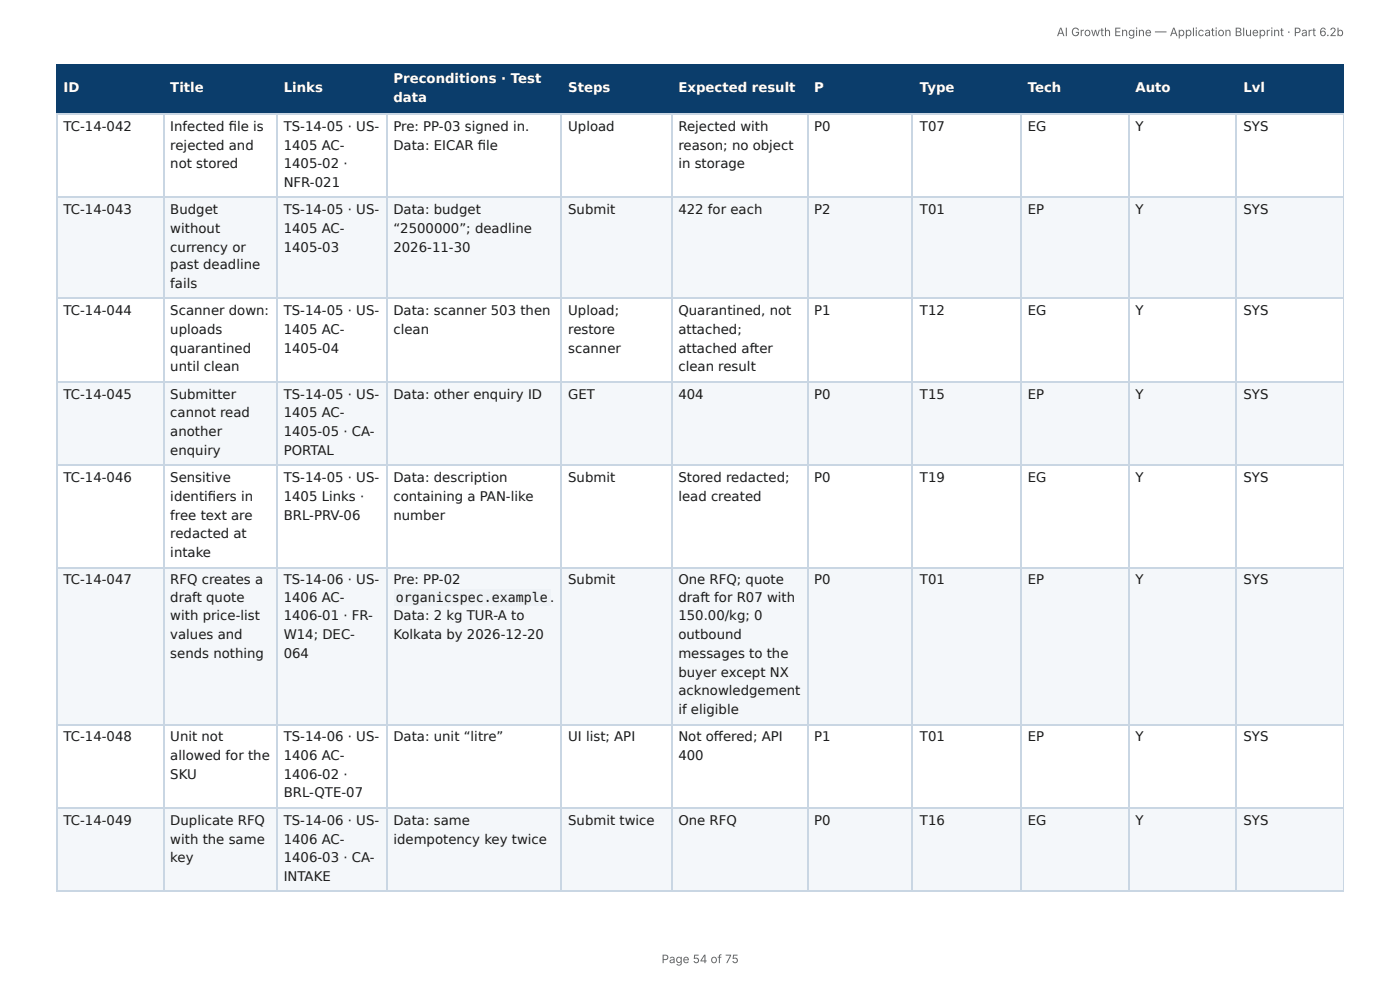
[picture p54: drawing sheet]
<svg xmlns="http://www.w3.org/2000/svg" width="297mm" height="210mm" viewBox="0 0 297 210" stroke-linecap="round" stroke-linejoin="round" font-family="sans-serif">
<defs><g id="words">
<g font-size="2.8" fill="#fff">
<text x="83.6" y="17.7">Preconditions · Test</text>
<text x="13.5" y="19.6">ID</text>
<text x="36.2" y="19.6">Title</text>
<text x="60.3" y="19.6">Links</text>
<text x="83.6" y="21.7">data</text>
<text x="120.7" y="19.6">Steps</text>
<text x="144.1" y="19.6">Expected result</text>
<text x="172.9" y="19.6">P</text>
<text x="195.4" y="19.6">Type</text>
<text x="218.3" y="19.6">Tech</text>
<text x="241.2" y="19.6">Auto</text>
<text x="264.1" y="19.6">Lvl</text>
</g>
<g font-size="2.8" fill="#1a1a1a">
<text x="13.5" y="27.8">TC-14-042</text>
<text x="36.2" y="27.8">Infected fi le is</text>
<text x="60.3" y="27.8">TS-14-05 · US-</text>
<text x="83.6" y="27.8">Pre: PP-03 signed in.</text>
<text x="120.7" y="27.8">Upload</text>
<text x="144.1" y="27.8">Rejected with</text>
<text x="172.9" y="27.8">P0</text>
<text x="195.4" y="27.8">T07</text>
<text x="218.3" y="27.8">EG</text>
<text x="241.2" y="27.8">Y</text>
<text x="264.1" y="27.8">SYS</text>
<text x="36.2" y="31.8">rejected and</text>
<text x="36.2" y="35.7">not stored</text>
<text x="60.3" y="31.8">1405 AC-</text>
<text x="60.3" y="35.7">1405-02 ·</text>
<text x="83.6" y="31.8">Data: EICAR fi le</text>
<text x="144.1" y="31.8">reason; no object</text>
<text x="144.1" y="35.7">in storage</text>
<text x="60.3" y="39.7">NFR-021</text>
<text x="13.5" y="45.5">TC-14-043</text>
<text x="36.2" y="45.5">Budget</text>
<text x="60.3" y="45.5">TS-14-05 · US-</text>
<text x="83.6" y="45.5">Data: budget</text>
<text x="120.7" y="45.5">Submit</text>
<text x="144.1" y="45.5">422 for each</text>
<text x="172.9" y="45.5">P2</text>
<text x="195.4" y="45.5">T01</text>
<text x="218.3" y="45.5">EP</text>
<text x="241.2" y="45.5">Y</text>
<text x="264.1" y="45.5">SYS</text>
<text x="36.2" y="49.5">without</text>
<text x="36.2" y="53.4">currency or</text>
<text x="60.3" y="49.5">1405 AC-</text>
<text x="60.3" y="53.4">1405-03</text>
<text x="83.6" y="49.5">“2500000”; deadline</text>
<text x="83.6" y="53.4">2026-11-30</text>
<text x="36.2" y="57.2">past deadline</text>
<text x="36.2" y="61.1">fails</text>
<text x="13.5" y="66.9">TC-14-044</text>
<text x="36.2" y="66.9">Scanner down:</text>
<text x="36.2" y="70.9">uploads</text>
<text x="60.3" y="66.9">TS-14-05 · US-</text>
<text x="60.3" y="70.9">1405 AC-</text>
<text x="83.6" y="66.9">Data: scanner 503 then</text>
<text x="83.6" y="70.9">clean</text>
<text x="120.7" y="66.9">Upload;</text>
<text x="120.7" y="70.9">restore</text>
<text x="144.1" y="66.9">Quarantined, not</text>
<text x="144.1" y="70.9">attached;</text>
<text x="172.9" y="66.9">P1</text>
<text x="195.4" y="66.9">T12</text>
<text x="218.3" y="66.9">EG</text>
<text x="241.2" y="66.9">Y</text>
<text x="264.1" y="66.9">SYS</text>
<text x="36.2" y="74.9">quarantined</text>
<text x="60.3" y="74.9">1405-04</text>
<text x="120.7" y="74.9">scanner</text>
<text x="144.1" y="74.9">attached after</text>
<text x="36.2" y="78.8">until clean</text>
<text x="144.1" y="78.8">clean result</text>
<text x="13.5" y="84.7">TC-14-045</text>
<text x="36.2" y="84.7">Submitter</text>
<text x="36.2" y="88.6">cannot read</text>
<text x="60.3" y="84.7">TS-14-05 · US-</text>
<text x="60.3" y="88.6">1405 AC-</text>
<text x="83.6" y="84.7">Data: other enquiry ID</text>
<text x="120.7" y="84.7">GET</text>
<text x="144.1" y="84.7">404</text>
<text x="172.9" y="84.7">P0</text>
<text x="195.4" y="84.7">T15</text>
<text x="218.3" y="84.7">EP</text>
<text x="241.2" y="84.7">Y</text>
<text x="264.1" y="84.7">SYS</text>
<text x="36.2" y="92.6">another</text>
<text x="60.3" y="92.6">1405-05 · CA-</text>
<text x="36.2" y="96.6">enquiry</text>
<text x="60.3" y="96.6">PORTAL</text>
<text x="13.5" y="102.4">TC-14-046</text>
<text x="36.2" y="102.4">Sensitive</text>
<text x="36.2" y="106.4">identifi ers in</text>
<text x="60.3" y="102.4">TS-14-05 · US-</text>
<text x="60.3" y="106.4">1405 Links ·</text>
<text x="83.6" y="102.4">Data: description</text>
<text x="83.6" y="106.4">containing a PAN-like</text>
<text x="120.7" y="102.4">Submit</text>
<text x="144.1" y="102.4">Stored redacted;</text>
<text x="144.1" y="106.4">lead created</text>
<text x="172.9" y="102.4">P0</text>
<text x="195.4" y="102.4">T19</text>
<text x="218.3" y="102.4">EG</text>
<text x="241.2" y="102.4">Y</text>
<text x="264.1" y="102.4">SYS</text>
<text x="36.2" y="110.3">free text are</text>
<text x="60.3" y="110.3">BRL-PRV-06</text>
<text x="83.6" y="110.3">number</text>
<text x="36.2" y="114.3">redacted at</text>
<text x="36.2" y="118.3">intake</text>
<text x="13.5" y="124.1">TC-14-047</text>
<text x="36.2" y="124.1">RFQ creates a</text>
<text x="60.3" y="124.1">TS-14-06 · US-</text>
<text x="83.6" y="124.1">Pre: PP-02</text>
<text x="120.7" y="124.1">Submit</text>
<text x="144.1" y="124.1">One RFQ; quote</text>
<text x="172.9" y="124.1">P0</text>
<text x="195.4" y="124.1">T01</text>
<text x="218.3" y="124.1">EP</text>
<text x="241.2" y="124.1">Y</text>
<text x="264.1" y="124.1">SYS</text>
<text x="36.2" y="127.8">draft quote</text>
<text x="36.2" y="131.8">with price-list</text>
<text x="60.3" y="127.8">1406 AC-</text>
<text x="60.3" y="131.8">1406-01 · FR-</text>
<text x="83.6" y="131.8">Data: 2 kg TUR-A to</text>
<text x="84.1" y="127.8">organicspec.example .</text>
<text x="144.1" y="127.8">draft for R07 with</text>
<text x="144.1" y="131.8">150.00/kg; 0</text>
<text x="36.2" y="135.7">values and</text>
<text x="60.3" y="135.7">W14; DEC-</text>
<text x="83.6" y="135.7">Kolkata by 2026-12-20</text>
<text x="144.1" y="135.7">outbound</text>
<text x="36.2" y="139.7">sends nothing</text>
<text x="60.3" y="139.7">064</text>
<text x="144.1" y="139.7">messages to the</text>
<text x="144.1" y="143.7">buyer except NX</text>
<text x="144.1" y="147.6">acknowledgement</text>
<text x="144.1" y="151.6">if eligible</text>
<text x="13.5" y="157.4">TC-14-048</text>
<text x="36.2" y="157.4">Unit not</text>
<text x="36.2" y="161.4">allowed for the</text>
<text x="60.3" y="157.4">TS-14-06 · US-</text>
<text x="60.3" y="161.4">1406 AC-</text>
<text x="83.6" y="157.4">Data: unit “litre”</text>
<text x="120.7" y="157.4">UI list; API</text>
<text x="144.1" y="157.4">Not off ered; API</text>
<text x="144.1" y="161.4">400</text>
<text x="172.9" y="157.4">P1</text>
<text x="195.4" y="157.4">T01</text>
<text x="218.3" y="157.4">EP</text>
<text x="241.2" y="157.4">Y</text>
<text x="264.1" y="157.4">SYS</text>
<text x="36.2" y="165.4">SKU</text>
<text x="60.3" y="165.4">1406-02 ·</text>
<text x="60.3" y="169.3">BRL-QTE-07</text>
<text x="13.5" y="175.2">TC-14-049</text>
<text x="36.2" y="175.2">Duplicate RFQ</text>
<text x="36.2" y="179.1">with the same</text>
<text x="60.3" y="175.2">TS-14-06 · US-</text>
<text x="60.3" y="179.1">1406 AC-</text>
<text x="83.6" y="175.2">Data: same</text>
<text x="83.6" y="179.1">idempotency key twice</text>
<text x="120.7" y="175.2">Submit twice</text>
<text x="144.1" y="175.2">One RFQ</text>
<text x="172.9" y="175.2">P0</text>
<text x="195.4" y="175.2">T16</text>
<text x="218.3" y="175.2">EG</text>
<text x="241.2" y="175.2">Y</text>
<text x="264.1" y="175.2">SYS</text>
<text x="36.2" y="183.1">key</text>
<text x="60.3" y="183.1">1406-03 · CA-</text>
<text x="60.3" y="187.1">INTAKE</text>
</g>
<g font-size="2.5" fill="#666">
<text x="224.4" y="7.7">AI Growth Engine — Application Blueprint · Part 6.2b</text>
<text x="140.5" y="204.5">Page 54 of 75</text>
</g>
</g></defs>
<g fill="#0b3d6b">
<path d="M12.2 14h22.5v10.1h-22.5z"/>
<path d="M34.7 14h24v10.1h-24z"/>
<path d="M58.7 14h23.3v10.1h-23.3z"/>
<path d="M82 14h37.3v10.1h-37.3z"/>
<path d="M119.3 14h23.3v10.1h-23.3z"/>
<path d="M142.6 14h28.8v10.1h-28.8z"/>
<path d="M171.4 14h22.5v10.1h-22.5z"/>
<path d="M193.9 14h23.1v10.1h-23.1z"/>
<path d="M217 14h22.7v10.1h-22.7z"/>
<path d="M239.7 14h23v10.1h-23z"/>
<path d="M262.7 14h22.7v10.1h-22.7z"/>
</g>
<g fill="#f4f7fa">
<path d="M12.2 41.8h22.5v21.7h-22.5z"/>
<path d="M34.7 41.8h24v21.7h-24z"/>
<path d="M58.7 41.8h23.3v21.7h-23.3z"/>
<path d="M82 41.8h37.3v21.7h-37.3z"/>
<path d="M119.3 41.8h23.3v21.7h-23.3z"/>
<path d="M142.6 41.8h28.8v21.7h-28.8z"/>
<path d="M171.4 41.8h22.5v21.7h-22.5z"/>
<path d="M193.9 41.8h23.1v21.7h-23.1z"/>
<path d="M217 41.8h22.7v21.7h-22.7z"/>
<path d="M239.7 41.8h23v21.7h-23z"/>
<path d="M262.7 41.8h22.7v21.7h-22.7z"/>
<path d="M12.2 81.2h22.5v17.5h-22.5z"/>
<path d="M34.7 81.2h24v17.5h-24z"/>
<path d="M58.7 81.2h23.3v17.5h-23.3z"/>
<path d="M82 81.2h37.3v17.5h-37.3z"/>
<path d="M119.3 81.2h23.3v17.5h-23.3z"/>
<path d="M142.6 81.2h28.8v17.5h-28.8z"/>
<path d="M171.4 81.2h22.5v17.5h-22.5z"/>
<path d="M193.9 81.2h23.1v17.5h-23.1z"/>
<path d="M217 81.2h22.7v17.5h-22.7z"/>
<path d="M239.7 81.2h23v17.5h-23z"/>
<path d="M262.7 81.2h22.7v17.5h-22.7z"/>
<path d="M12.2 120.4h22.5v33.6h-22.5z"/>
<path d="M34.7 120.4h24v33.6h-24z"/>
<path d="M58.7 120.4h23.3v33.6h-23.3z"/>
<path d="M82 120.4h37.3v33.6h-37.3z"/>
<path d="M119.3 120.4h23.3v33.6h-23.3z"/>
<path d="M142.6 120.4h28.8v33.6h-28.8z"/>
<path d="M171.4 120.4h22.5v33.6h-22.5z"/>
<path d="M193.9 120.4h23.1v33.6h-23.1z"/>
<path d="M217 120.4h22.7v33.6h-22.7z"/>
<path d="M239.7 120.4h23v33.6h-23z"/>
<path d="M262.7 120.4h22.7v33.6h-22.7z"/>
<path d="M12.2 171.5h22.5v17.7h-22.5z"/>
<path d="M34.7 171.5h24v17.7h-24z"/>
<path d="M58.7 171.5h23.3v17.7h-23.3z"/>
<path d="M82 171.5h37.3v17.7h-37.3z"/>
<path d="M119.3 171.5h23.3v17.7h-23.3z"/>
<path d="M142.6 171.5h28.8v17.7h-28.8z"/>
<path d="M171.4 171.5h22.5v17.7h-22.5z"/>
<path d="M193.9 171.5h23.1v17.7h-23.1z"/>
<path d="M217 171.5h22.7v17.7h-22.7z"/>
<path d="M239.7 171.5h23v17.7h-23z"/>
<path d="M262.7 171.5h22.7v17.7h-22.7z"/>
</g>
<g fill="none" stroke="#0b3d6b" stroke-width=".26">
<path d="M11.9 13.9h273.5M12 13.8v10.5M34.8 13.8v10.5M58.9 13.8v10.5M82.2 13.8v10.5M119.2 13.8v10.5M142.7 13.8v10.5M171.6 13.8v10.5M193.8 13.8v10.5M216.8 13.8v10.5M239.8 13.8v10.5M262.6 13.8v10.5"/>
<path d="M11.9 24.2h273.5"/>
</g>
<path d="M285.3 13.8v10.5" fill="none" stroke="#0b3d6b" stroke-width=".21"/>
<g fill="none" stroke="#c9d6e3" stroke-width=".26">
<path d="M11.9 24.2h273.5M12 24.3v164.9M34.8 24.3v164.9M58.9 24.3v164.9M82.2 24.3v164.9M119.2 24.3v164.9M142.7 24.3v164.9M171.6 24.3v164.9M193.8 24.3v164.9M216.8 24.3v164.9M239.8 24.3v164.9M262.6 24.3v164.9"/>
<path d="M11.9 41.9h273.5M11.9 63.4h273.5M11.9 81.1h273.5M11.9 98.8h273.5M11.9 120.5h273.5M11.9 153.9h273.5M11.9 171.6h273.5M11.9 189.3h273.5"/>
</g>
<path d="M285.3 24.3v164.9" fill="none" stroke="#c9d6e3" stroke-width=".21"/>
<path d="M83.6 125.1h33.3v3.5h-33.3z" fill="#eef2f6"/>
<use href="#words"/>
</svg>
